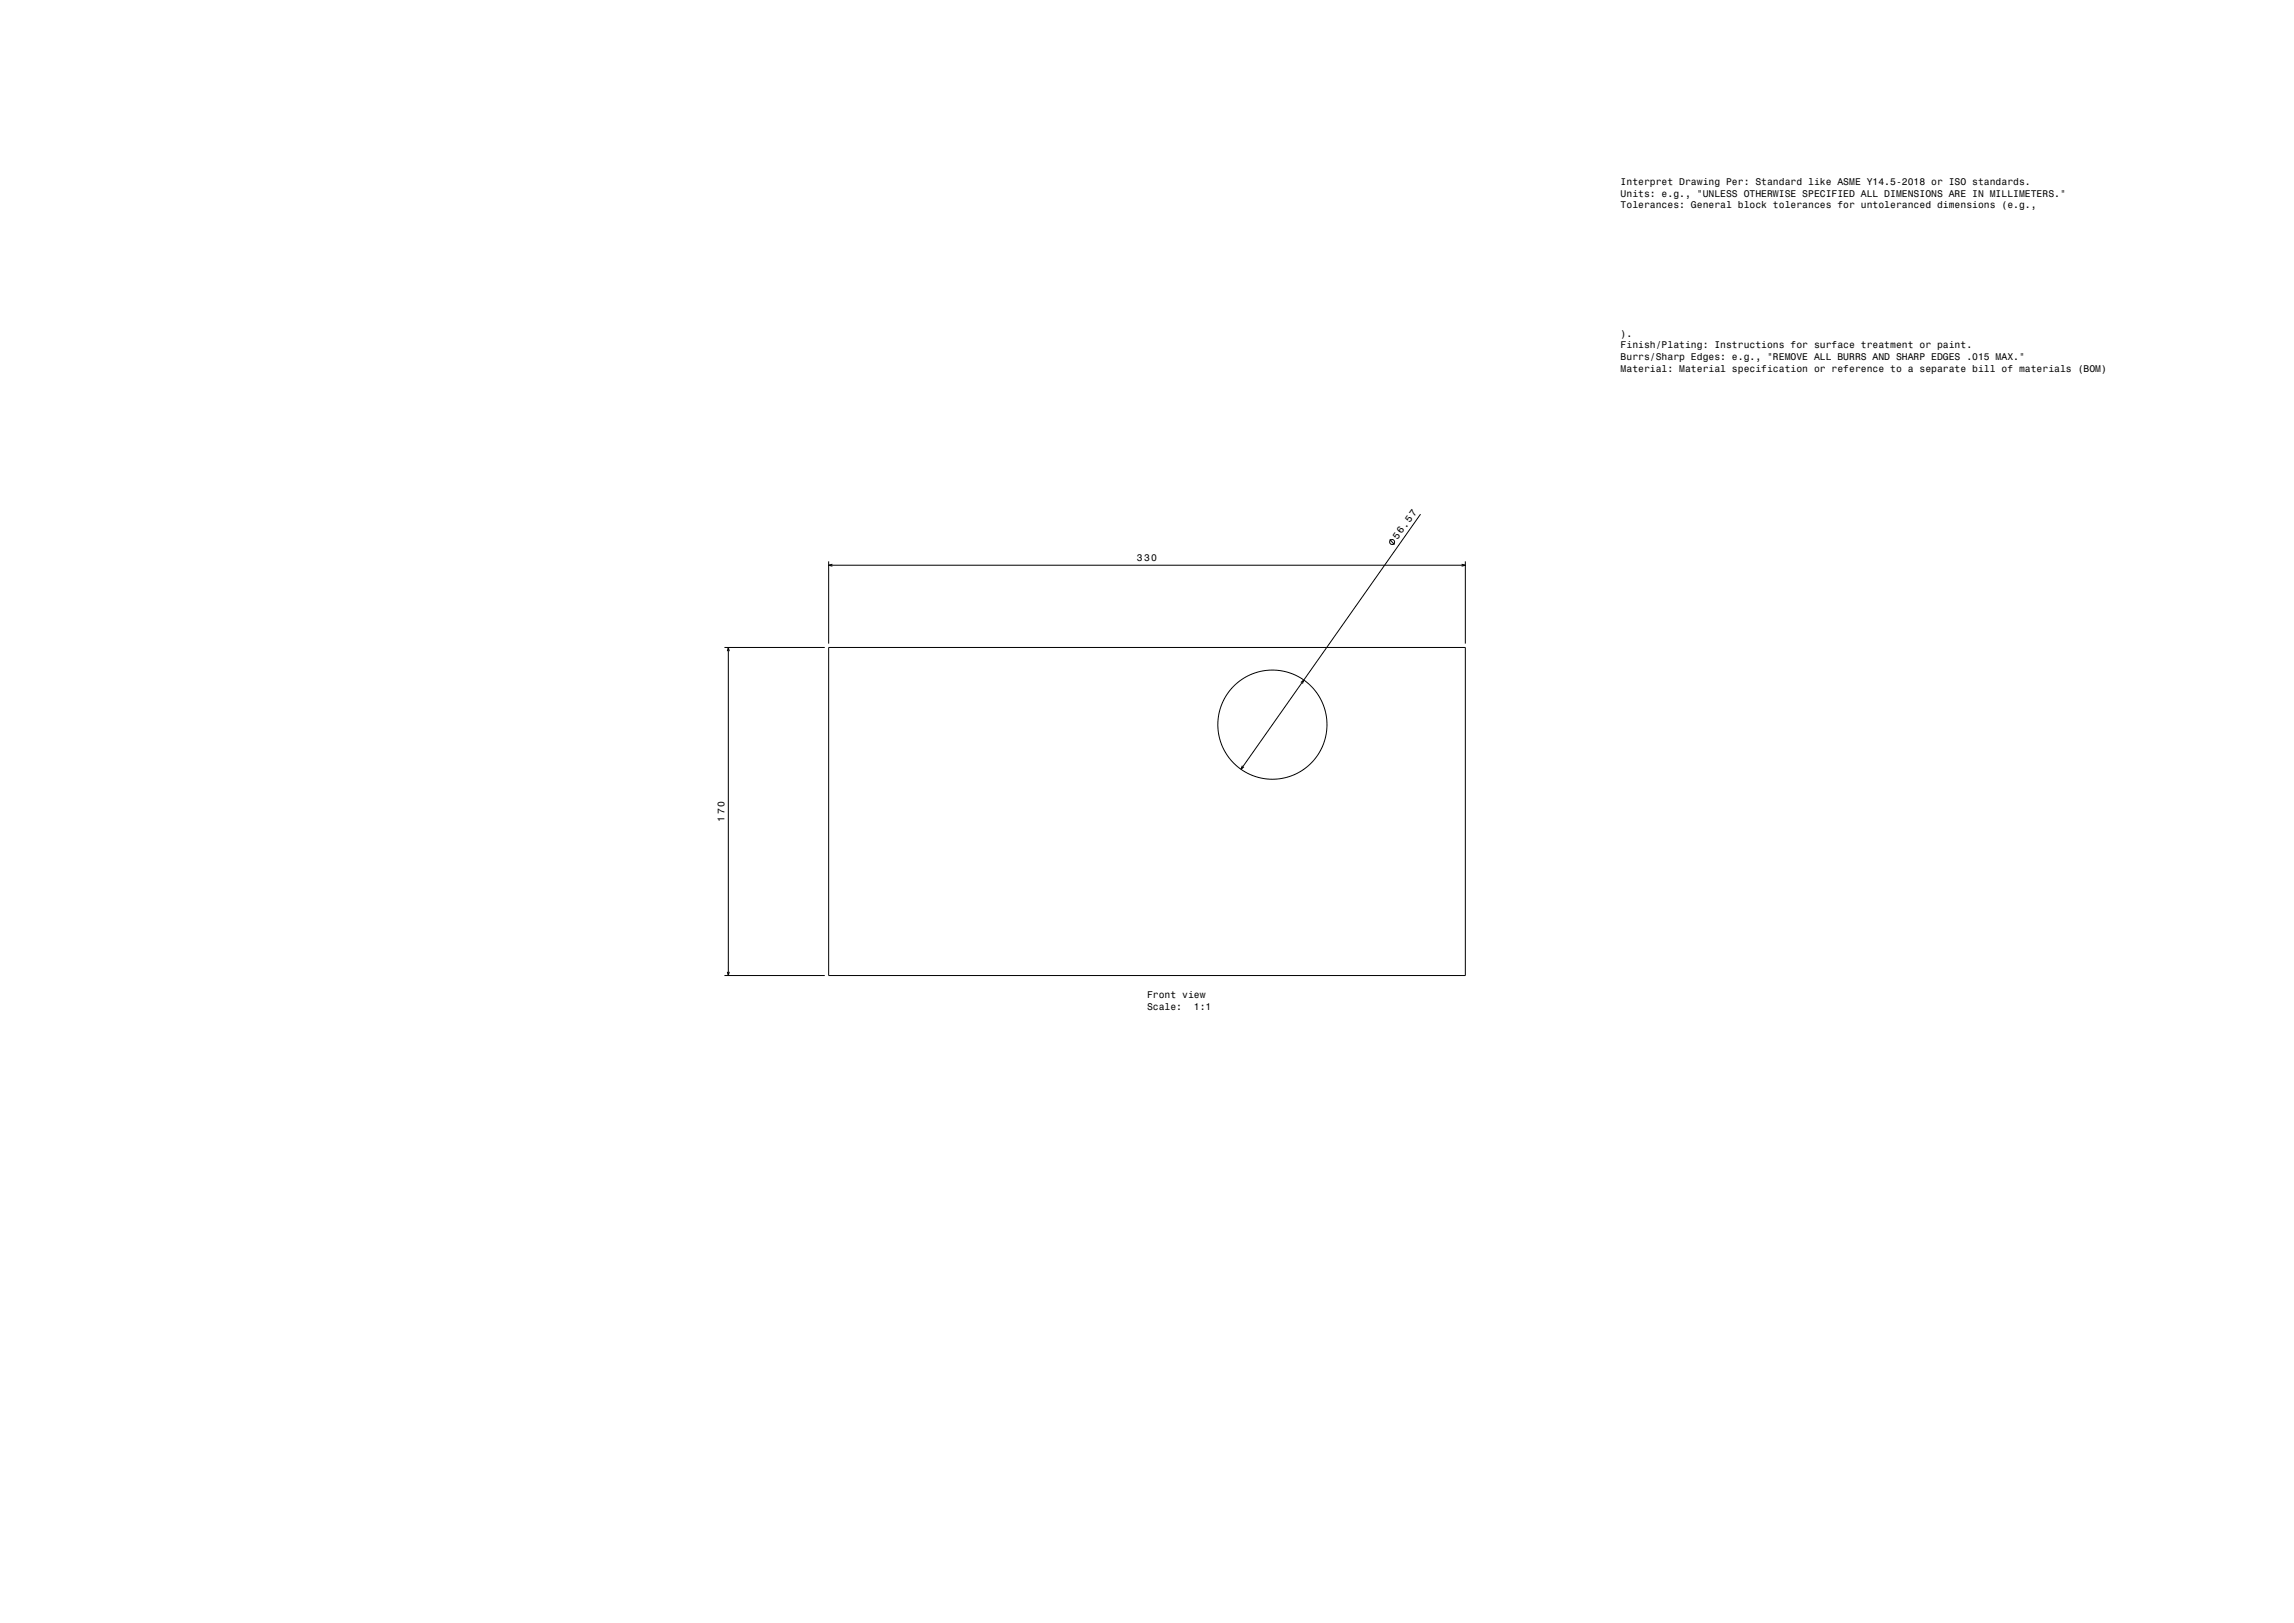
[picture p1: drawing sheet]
<svg xmlns="http://www.w3.org/2000/svg" width="1189mm" height="841mm" viewBox="0 0 1189 841" stroke-linecap="round" stroke-linejoin="round" font-family="sans-serif">
<defs><g id="words">
<text font-size="5.1" x="724" y="280" transform="rotate(-55 724 280)">56.57</text>
<g font-size="5">
<text x="840" y="96">Interpret Drawing Per: Standard like ASME Y14.5-2018 or ISO standards.</text>
<text x="840" y="102">Units: e.g., &quot;UNLESS OTHERWISE SPECIFIED ALL DIMENSIONS ARE IN MILLIMETERS.&quot;</text>
<text x="840" y="108">Tolerances: General block tolerances for untoleranced dimensions (e.g.,</text>
<text x="840" y="174">).</text>
<text x="840" y="181">Finish/Plating: Instructions for surface treatment or paint.</text>
<text x="840" y="187">Burrs/Sharp Edges: e.g., &quot;REMOVE ALL BURRS AND SHARP EDGES .015 MAX.&quot;</text>
<text x="840" y="193">Material: Material specification or reference to a separate bill of materials (BOM)</text>
<text x="589" y="291">330</text>
<text x="375" y="426" transform="rotate(-90 375 426)">170</text>
<text x="595" y="517">Front view</text>
<text x="595" y="523">Scale:</text>
<text x="619" y="523">1:1</text>
</g>
</g></defs>
<g fill="none" stroke="#000" stroke-width=".52">
<path d="M720 280l3 2M736 266l-93 133M429 291v43M429 293h330M431 292l-2 1h2M758 292l1 1h-1M759 291v43M375 336h52M377 337v-1l1 1M377 336v170M429 336h330v170h-330zM674 354l2-2-1 2"/>
<path d="M644 397l-1 2 2-2M375 506h52M377 504v2l1-2"/>
<circle cx="722" cy="281" r="1.3"/>
<circle cx="659" cy="376" r="28"/>
</g>
<use href="#words"/>
</svg>
